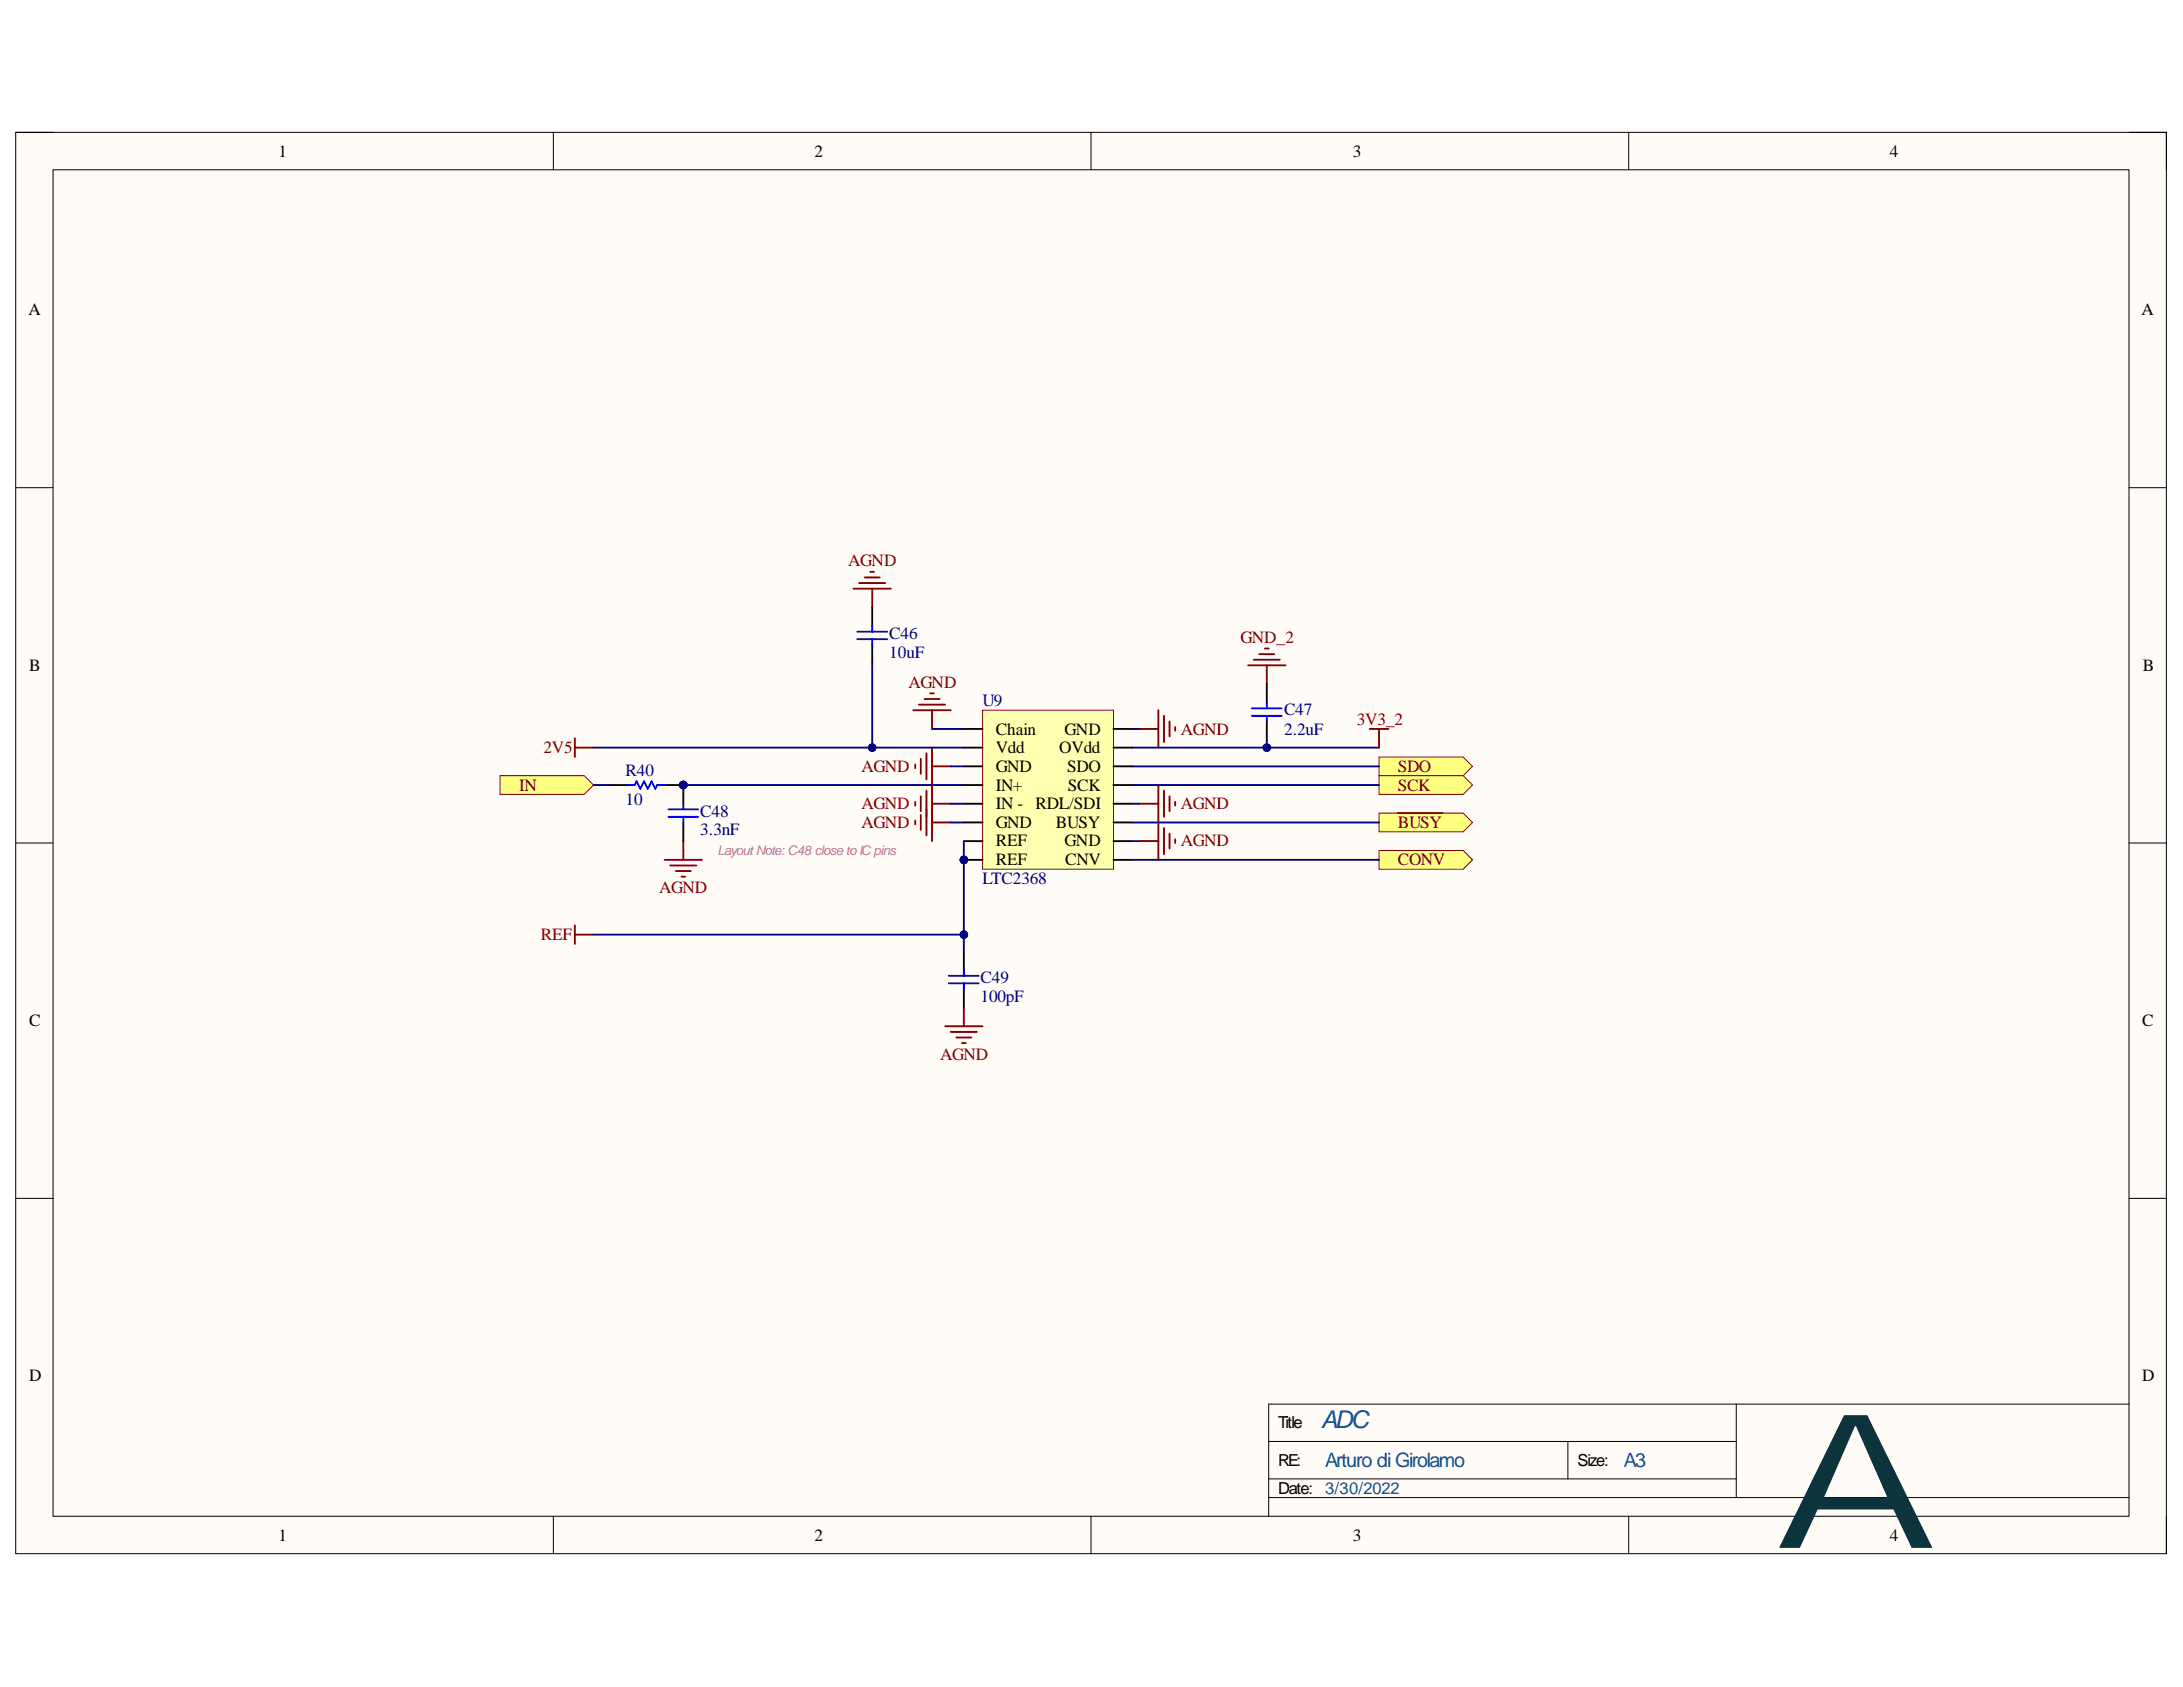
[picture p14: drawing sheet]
<svg xmlns="http://www.w3.org/2000/svg" width="279mm" height="216mm" viewBox="0 0 279 216" stroke-linecap="round" stroke-linejoin="round" font-family="sans-serif">
<defs><g id="words">
<text font-size="23.9" fill="#0c343d" x="227.1" y="198.1">A</text>
<text font-size="3.1" fill="#0b5394" x="169.1" y="182.8">ADC</text>
<g font-size="2.5" fill="#0b5394">
<text x="169.6" y="187.8">Arturo di Girolamo</text>
<text x="207.8" y="187.8">A3</text>
</g>
<g font-size="2.2">
<text x="35.6" y="20">1</text>
<text x="104.3" y="20">2</text>
<text x="173.1" y="20">3</text>
<text x="241.9" y="20">4</text>
<text x="3.6" y="40.4">A</text>
<text x="274.1" y="40.4">A</text>
<text x="3.7" y="85.9">B</text>
<text x="274.3" y="85.9">B</text>
<text x="127.4" y="94">Chain</text>
<text x="136.3" y="94">GND</text>
<text x="127.4" y="96.4">Vdd</text>
<text x="127.4" y="98.7">GND</text>
<text x="127.4" y="101.2">IN+</text>
<text x="135.6" y="96.4">OVdd</text>
<text x="136.6" y="98.7">SDO</text>
<text x="136.7" y="101.2">SCK</text>
<text x="127.4" y="103.6">IN -</text>
<text x="127.4" y="105.9">GND</text>
<text x="132.5" y="103.6">RDL/SDI</text>
<text x="135.1" y="105.9">BUSY</text>
<text x="127.4" y="108.3">REF</text>
<text x="127.4" y="110.8">REF</text>
<text x="136.3" y="108.3">GND</text>
<text x="136.3" y="110.8">CNV</text>
<text x="3.7" y="131.3">C</text>
<text x="274.2" y="131.3">C</text>
<text x="3.7" y="176.8">D</text>
<text x="274.2" y="176.8">D</text>
<text x="35.6" y="197.2">1</text>
<text x="104.3" y="197.2">2</text>
<text x="173.1" y="197.2">3</text>
<text x="241.9" y="197.2">4</text>
</g>
<g font-size="2.2" fill="#800000">
<text x="108.6" y="72.4">AGND</text>
<text x="158.8" y="82.2">GND_2</text>
<text x="116.3" y="88">AGND</text>
<text x="151.1" y="94">AGND</text>
<text x="173.7" y="92.8">3V3_2</text>
<text x="66.4" y="101.2">IN</text>
<text x="69.6" y="96.4">2V5</text>
<text x="110.3" y="98.7">AGND</text>
<text x="178.9" y="98.7">SDO</text>
<text x="178.9" y="101.2">SCK</text>
<text x="110.3" y="105.9">AGND</text>
<text x="110.3" y="103.6">AGND</text>
<text x="151.1" y="103.6">AGND</text>
<text x="178.9" y="105.9">BUSY</text>
<text x="151.1" y="108.3">AGND</text>
<text x="178.9" y="110.8">CONV</text>
<text x="84.4" y="114.3">AGND</text>
<text x="69.2" y="120.3">REF</text>
<text x="120.3" y="135.6">AGND</text>
</g>
<g font-size="2.2" fill="#000080">
<text x="113.8" y="81.7">C46</text>
<text x="113.8" y="84.2">10uF</text>
<text x="125.8" y="90.4">U9</text>
<text x="164.3" y="91.6">C47</text>
<text x="164.3" y="94">2.2uF</text>
<text x="80.1" y="99.3">R40</text>
<text x="80.1" y="103.1">10</text>
<text x="89.6" y="104.5">C48</text>
<text x="89.6" y="106.9">3.3nF</text>
<text x="125.8" y="113.1">LTC2368</text>
<text x="125.5" y="125.8">C49</text>
<text x="125.5" y="128.2">100pF</text>
</g>
<g font-size="2.1">
<text x="163.6" y="182.8">Title</text>
<text x="163.6" y="191.2">Date:</text>
<text x="163.6" y="187.6">RE:</text>
<text x="201.9" y="187.6">Size:</text>
</g>
<text font-size="2.1" fill="#0b5394" x="169.6" y="191.2">3/30/2022</text>
<text font-size="1.7" fill="#f0f" x="91.8" y="109.4">LayoutNote: C48 close toICpins</text>
</g></defs>
<path d="M2 16.9h275.3v181.9h-275.3z" fill-rule="evenodd" fill="#fffcf8"/>
<path d="M2 16.9h275.3v181.9h-275.3z" fill="none" stroke="#000" stroke-width=".13"/>
<path d="M6.8 21.7h265.7v172.3h-265.7z" fill-rule="evenodd" fill="#fffcf8"/>
<g fill="none" stroke="#000" stroke-width=".13">
<path d="M2 16.9h4.8M70.8 16.9v4.8M139.6 16.9v4.8M208.5 16.9v4.8M272.5 16.9h4.8v4.8M6.8 21.7h265.7v172.3h-265.7zM2 62.4h4.8M272.5 62.4h4.8M2 107.9h4.8M272.5 107.9h4.8M2 153.4h4.8M272.5 153.4h4.8"/>
<path d="M222.2 179.7v12M272.5 179.7h-110.1v14.3M70.8 194v4.8M139.6 194v4.8M162.4 184.5h59.8M162.4 191.7h110.1M162.4 189.3h59.8M200.7 184.5v4.8M208.5 194v4.8M277.3 194v4.8"/>
</g>
<path d="M64 99.3h10.8l1.2 1.2-1.2 1.2h-10.8z" fill-rule="evenodd" fill="#ffff80"/>
<path d="M64 99.3h10.8l1.2 1.2-1.2 1.2h-10.8z" fill="none" stroke="#800000" stroke-width=".13"/>
<path d="M176.5 96.9h10.8l1.2 1.2-1.2 1.2h-10.8z" fill-rule="evenodd" fill="#ffff80"/>
<path d="M176.5 96.9h10.8l1.2 1.2-1.2 1.2h-10.8z" fill="none" stroke="#800000" stroke-width=".13"/>
<path d="M176.5 99.3h10.8l1.2 1.2-1.2 1.2h-10.8z" fill-rule="evenodd" fill="#ffff80"/>
<path d="M176.5 99.3h10.8l1.2 1.2-1.2 1.2h-10.8z" fill="none" stroke="#800000" stroke-width=".13"/>
<path d="M176.5 104.1h10.8l1.2 1.2-1.2 1.2h-10.8z" fill-rule="evenodd" fill="#ffff80"/>
<path d="M176.5 104.1h10.8l1.2 1.2-1.2 1.2h-10.8z" fill="none" stroke="#800000" stroke-width=".13"/>
<path d="M178.9 104.1h5.7" fill="none" stroke="#800000" stroke-width=".24"/>
<path d="M176.5 108.8h10.8l1.2 1.2-1.2 1.2h-10.8z" fill-rule="evenodd" fill="#ffff80"/>
<path d="M176.5 108.8h10.8l1.2 1.2-1.2 1.2h-10.8z" fill="none" stroke="#800000" stroke-width=".13"/>
<g fill="none" stroke="#800000" stroke-width=".24">
<path d="M109.2 75.3h4.8M110 74.6h3.3M110.7 73.9h1.9M111.4 73.2h.5M111.6 75.3v2.4M116.9 90.9h4.8M117.1 97.8v.5M117.6 90.2h3.4M117.9 97.1v1.9M118.3 89.5h2M118.6 96.4v3.4M119.1 88.7h.4"/>
<path d="M119.3 90.9v2.4M119.3 95.7v11.9M119.3 98.1h2.4M145.9 93.3h2.4M148.3 90.9v4.8M149 91.6v3.4M149.7 92.3v1.9M150.4 93v.5M159.7 85.1h4.8M160.5 84.4h3.3M161.2 83.7h1.9M161.9 83h.5"/>
<path d="M162.1 85.1v2.4M85.1 110h4.7M85.8 110.8h3.3M86.5 111.5h1.9M87.2 112.2h.5M87.5 107.6v2.4M117.1 102.6v.5M117.1 105v.5M117.9 101.9v1.9M117.9 104.3v1.9M118.6 101.2v5.7M119.3 102.9h2.4"/>
<path d="M119.3 105.3h2.4M145.9 102.9h2.4M145.9 107.6h2.4M148.3 100.5v9.5M149 101.2v3.3M149 106v3.3M149.7 101.9v1.9M149.7 106.7v1.9M150.4 102.6v.5M150.4 107.4v.5M121 131.3h4.8M121.7 132.1h3.3"/>
<path d="M122.4 132.8h1.9M123.1 133.5h.5M123.4 129v2.3"/>
</g>
<circle cx="123.4" cy="110" r=".48" fill="#000080"/>
<circle cx="123.4" cy="110" r=".48" fill="none" stroke="#000080" stroke-width=".13"/>
<path d="M125.8 90.9h16.7v20.3h-16.7z" fill-rule="evenodd" fill="#ffffb0"/>
<path d="M125.8 90.9h16.7v20.3h-16.7z" fill="none" stroke="#800000" stroke-width=".13"/>
<path d="M123.4 93.3h2.4M123.4 95.7h2.4M123.4 98.1h2.4M123.4 100.5h2.4M123.4 102.9h2.4M123.4 105.3h2.4M123.4 107.6h2.4M123.4 110h2.4" fill="none" stroke="#000" stroke-width=".24"/>
<circle cx="123.4" cy="110" r=".48" fill="#000080"/>
<circle cx="123.4" cy="110" r=".48" fill="none" stroke="#000080" stroke-width=".13"/>
<g fill="none" stroke="#000" stroke-width=".24">
<path d="M111.6 77.7v2.4M111.6 82.5v2.4M142.5 98.1h2.4M142.5 95.7h2.4M142.5 93.3h2.4M162.1 87.5v2.4M162.1 92.3v2.4M142.5 110h2.4M142.5 107.6h2.4M142.5 105.3h2.4M142.5 102.9h2.4M142.5 100.5h2.4"/>
<path d="M123.4 121.8v2.4M123.4 126.6v2.4"/>
</g>
<path d="M109.7 80.8h3.8M109.7 81.8h3.8M111.6 80.1v.7M111.6 81.8v.7M160.2 90.7h3.9M160.2 91.6h3.9M162.1 89.9v.8M162.1 91.6v.7M121.4 124.9h3.9M121.4 125.8h3.9M123.4 124.2v.7M123.4 125.8v.8" fill="none" stroke="#00f" stroke-width=".24"/>
<circle cx="87.5" cy="100.5" r=".48" fill="#000080"/>
<circle cx="87.5" cy="100.5" r=".48" fill="none" stroke="#000080" stroke-width=".13"/>
<path d="M87.5 100.5v2.4M87.5 105.3v2.3" fill="none" stroke="#000" stroke-width=".24"/>
<circle cx="87.5" cy="100.5" r=".48" fill="#000080"/>
<circle cx="87.5" cy="100.5" r=".48" fill="none" stroke="#000080" stroke-width=".13"/>
<path d="M85.5 103.6h3.9M85.5 104.5h3.9M87.5 102.9v.7M87.5 104.5v.8" fill="none" stroke="#00f" stroke-width=".24"/>
<circle cx="87.5" cy="100.5" r=".48" fill="#000080"/>
<circle cx="87.5" cy="100.5" r=".48" fill="none" stroke="#000080" stroke-width=".13"/>
<path d="M85.1 100.5h2.4" fill="none" stroke="#000" stroke-width=".24"/>
<circle cx="87.5" cy="100.5" r=".48" fill="#000080"/>
<circle cx="87.5" cy="100.5" r=".48" fill="none" stroke="#000080" stroke-width=".13"/>
<path d="M77.9 100.5h2.4" fill="none" stroke="#000" stroke-width=".24"/>
<path d="M80.3 100.5h.9l.3-.5 .5 .9 .4-.9 .5 .9 .5-.9 .5 .9 .2-.4h1" fill="none" stroke="#00f" stroke-width=".24"/>
<path d="M73.6 94.5v2.4M73.6 95.7h2.4M73.6 118.4v2.4M73.6 119.6h2.4" fill="none" stroke="#800000" stroke-width=".24"/>
<path d="M123.4 107.6v14.2" fill="none" stroke="#000080" stroke-width=".24"/>
<circle cx="123.4" cy="110" r=".48" fill="#000080"/>
<circle cx="123.4" cy="110" r=".48" fill="none" stroke="#000080" stroke-width=".13"/>
<circle cx="123.4" cy="119.6" r=".48" fill="#000080"/>
<circle cx="123.4" cy="119.6" r=".48" fill="none" stroke="#000080" stroke-width=".13"/>
<path d="M76 119.6h47.4" fill="none" stroke="#000080" stroke-width=".24"/>
<circle cx="123.4" cy="119.6" r=".48" fill="#000080"/>
<circle cx="123.4" cy="119.6" r=".48" fill="none" stroke="#000080" stroke-width=".13"/>
<path d="M76 95.7h47.4M76 100.5h1.9" fill="none" stroke="#000080" stroke-width=".24"/>
<circle cx="111.6" cy="95.7" r=".48" fill="#000080"/>
<circle cx="111.6" cy="95.7" r=".48" fill="none" stroke="#000080" stroke-width=".13"/>
<path d="M87.5 100.5h35.9" fill="none" stroke="#000080" stroke-width=".24"/>
<circle cx="87.5" cy="100.5" r=".48" fill="#000080"/>
<circle cx="87.5" cy="100.5" r=".48" fill="none" stroke="#000080" stroke-width=".13"/>
<path d="M119.3 93.3h4.1M121.7 98.1h1.7M144.9 95.7h31.6M144.9 98.1h31.6M121.7 105.3h1.7M121.7 102.9h1.7M144.9 105.3h31.6M144.9 102.9h1M144.9 110h31.6M144.9 107.6h1M144.9 100.5h31.6" fill="none" stroke="#000080" stroke-width=".24"/>
<circle cx="162.1" cy="95.7" r=".48" fill="#000080"/>
<circle cx="162.1" cy="95.7" r=".48" fill="none" stroke="#000080" stroke-width=".13"/>
<path d="M111.6 84.9v10.8M144.9 93.3h1" fill="none" stroke="#000080" stroke-width=".24"/>
<circle cx="111.6" cy="95.7" r=".48" fill="#000080"/>
<circle cx="111.6" cy="95.7" r=".48" fill="none" stroke="#000080" stroke-width=".13"/>
<path d="M162.1 94.7v1" fill="none" stroke="#000080" stroke-width=".24"/>
<circle cx="162.1" cy="95.7" r=".48" fill="#000080"/>
<circle cx="162.1" cy="95.7" r=".48" fill="none" stroke="#000080" stroke-width=".13"/>
<path d="M175.3 93.3h2.4M176.5 93.3v2.4" fill="none" stroke="#800000" stroke-width=".24"/>
<use href="#words"/>
</svg>
